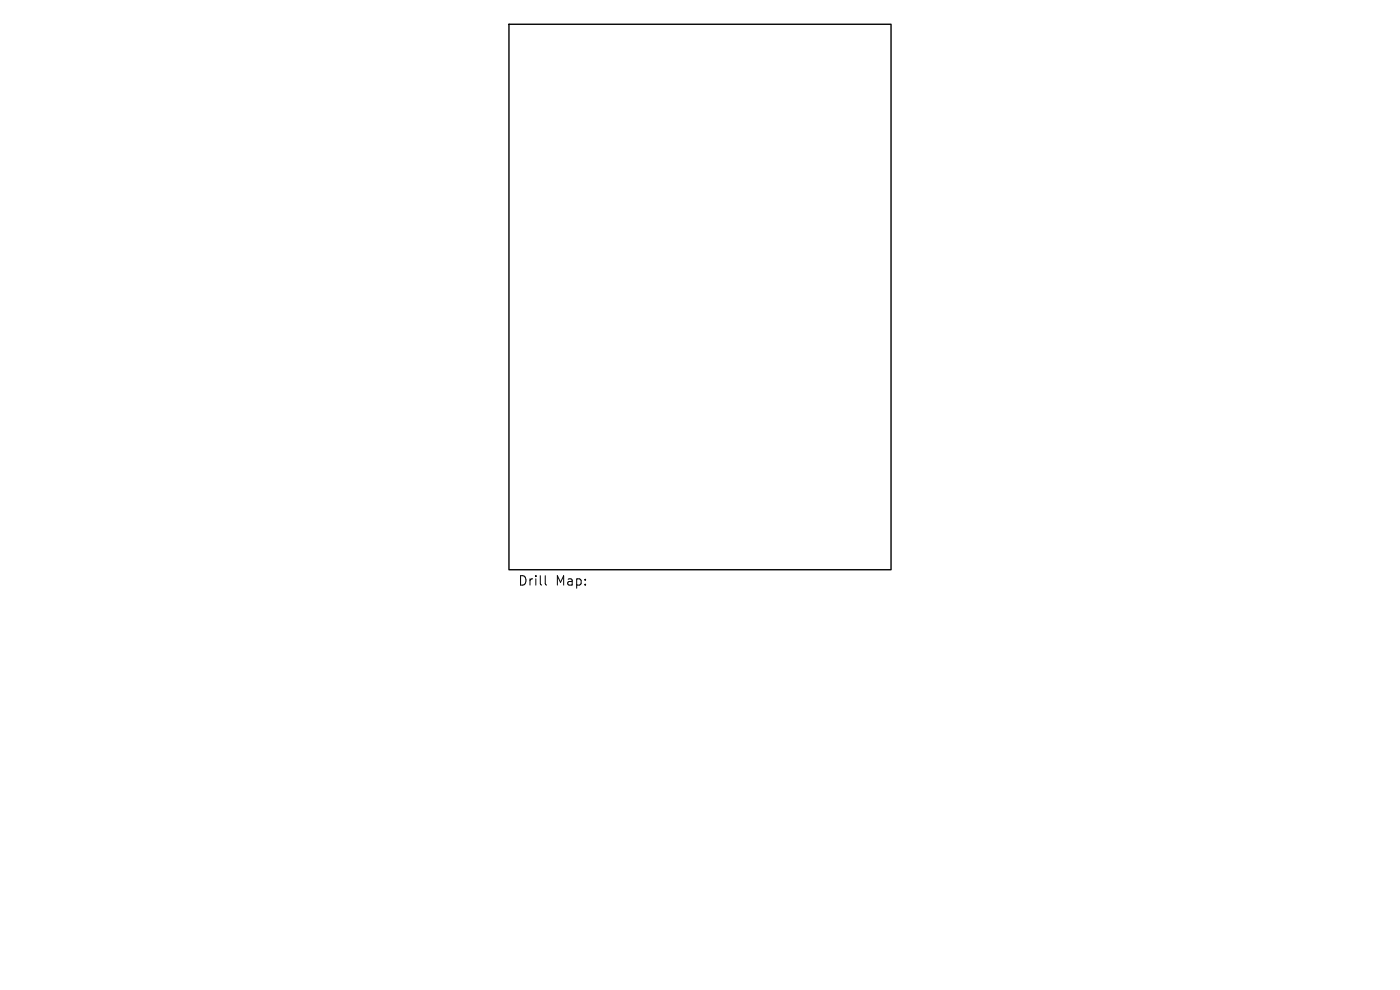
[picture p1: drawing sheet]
<svg xmlns="http://www.w3.org/2000/svg" width="297mm" height="210mm" viewBox="0 0 297 210" stroke-linecap="round" stroke-linejoin="round" font-family="sans-serif">
<defs><g id="words">
<g font-size="2.8">
<text x="109.8" y="124.5">Drill</text>
<text x="117.8" y="124.5">Map:</text>
</g>
</g></defs>
<path d="M108 5.1h81v115.8h-81z" fill="none" stroke="#000" stroke-width=".29"/>
<path d="M115.7 122.1v1.7l.3 .3" fill="none" stroke="#000" stroke-width=".21"/>
<use href="#words"/>
</svg>
